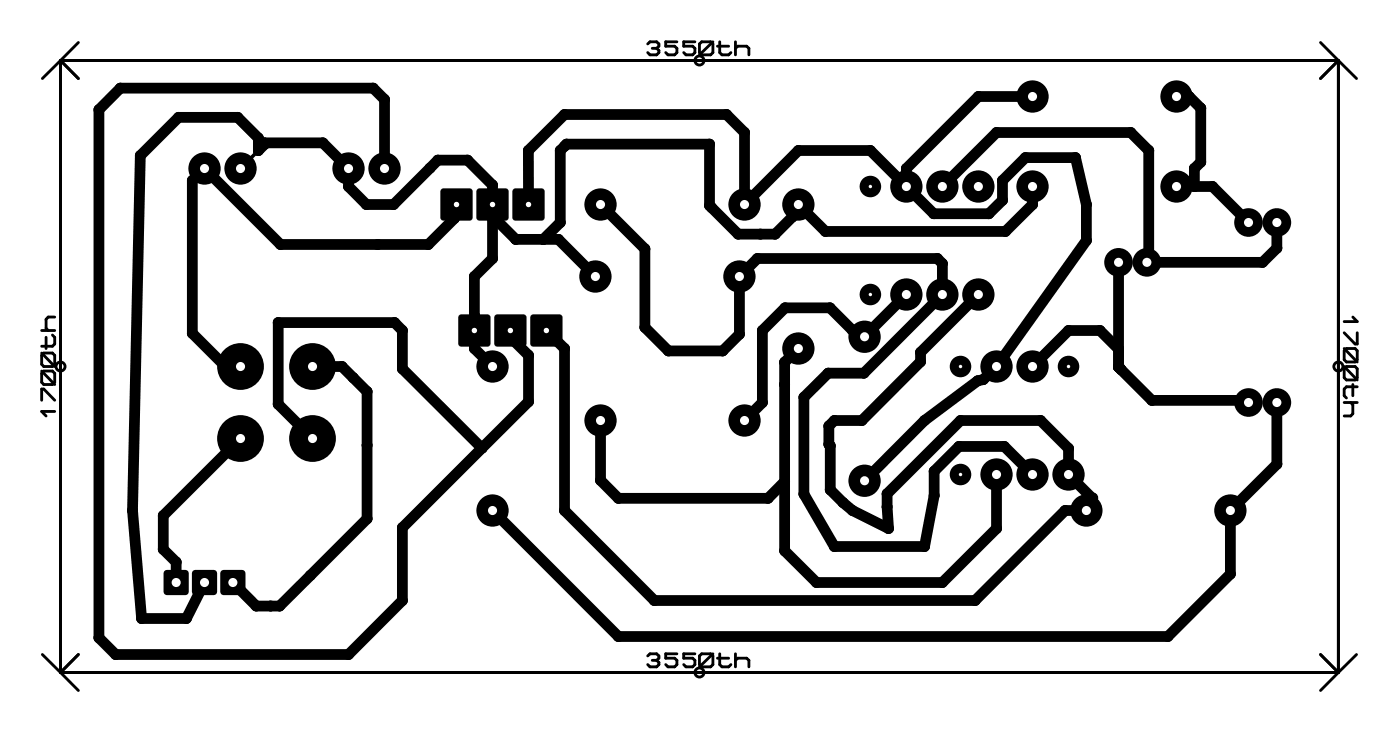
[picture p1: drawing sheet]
<svg xmlns="http://www.w3.org/2000/svg" width="99mm" height="52mm" viewBox="0 0 99 52" stroke-linecap="round" stroke-linejoin="round" font-family="sans-serif">
<g fill="#000">
<path d="M31.1 13.4l.2-.1h2v.2v2l-.2 .1-1.9-.1-.1-.1z" fill-rule="evenodd"/>
<path d="M33.7 13.4l.1-.1h2l.1 .2-.1 2-.1 .1-2-.1-.1-.1z" fill-rule="evenodd"/>
<path d="M36.2 13.4l.1-.1h2l.1 .2v2l-.2 .1-2-.1-.1-.1v-1.9z" fill-rule="evenodd"/>
<path d="M32.4 22.2h2l.2 .1v2l-.1 .1-2 .1-.1-.1-.1-2z" fill-rule="evenodd"/>
<path d="M34.9 22.3l.2-.1h2v.2v2l-.2 .1-1.9-.1-.1-.1z" fill-rule="evenodd"/>
<path d="M37.5 22.3l.1-.1h2l.1 .2-.1 2-.1 .1-2-.1-.1-.1z" fill-rule="evenodd"/>
<path d="M11.6 40.3l.2-.1h1.3l.1 .1 .1 .1v1.4l-.1 .1-.1 .1h-1.3l-.2-.1-.1-.1v-1.4z" fill-rule="evenodd"/>
<path d="M13.6 40.3l.2-.1h1.3l.1 .1 .1 .1v1.4l-.1 .1-.1 .1h-1.3l-.2-.1-.1-.1v-1.4z" fill-rule="evenodd"/>
<path d="M15.6 40.3l.2-.1h1.3l.1 .1 .1 .1v1.4l-.1 .1-.1 .1h-1.3l-.2-.1-.1-.1v-1.4z" fill-rule="evenodd"/>
<circle cx="7" cy="7.7" r=".38"/>
<circle cx="8.5" cy="6.2" r=".38"/>
<circle cx="9.9" cy="11" r=".38"/>
<circle cx="12.6" cy="8.3" r=".38"/>
<circle cx="13.6" cy="12.7" r=".38"/>
<circle cx="14.4" cy="11.9" r="1.14"/>
<circle cx="14.4" cy="11.9" r=".89"/>
<circle cx="16.8" cy="8.3" r=".38"/>
<circle cx="17" cy="11.9" r="1.14"/>
<circle cx="18.2" cy="10.6" r=".38"/>
<circle cx="18.2" cy="9.7" r=".38"/>
<circle cx="18.2" cy="10.6" r=".12"/>
<circle cx="18.7" cy="10.2" r=".38"/>
<circle cx="18.7" cy="10.1" r=".38"/>
<circle cx="19.8" cy="17.2" r=".38"/>
<circle cx="22.8" cy="10.1" r=".38"/>
<circle cx="24.6" cy="11.9" r="1.14"/>
<circle cx="24.6" cy="13.2" r=".38"/>
<circle cx="25.8" cy="14.4" r=".38"/>
<circle cx="26.3" cy="6.2" r=".38"/>
<circle cx="26.6" cy="17.2" r=".38"/>
<circle cx="27.1" cy="11.9" r="1.14"/>
<circle cx="27.1" cy="7" r=".38"/>
<circle cx="27.8" cy="14.4" r=".38"/>
<circle cx="30.2" cy="17.2" r=".38"/>
<circle cx="30.3" cy="11.9" r=".38"/>
<circle cx="30.9" cy="11.3" r=".38"/>
<circle cx="32.1" cy="15.4" r=".38"/>
<circle cx="32.1" cy="14.6" r=".38"/>
<circle cx="33" cy="11.3" r=".38"/>
<circle cx="33.5" cy="19.5" r=".38"/>
<circle cx="34.7" cy="15.4" r=".38"/>
<circle cx="34.7" cy="15.2" r=".38"/>
<circle cx="34.7" cy="18.2" r=".38"/>
<circle cx="34.7" cy="13.1" r=".38"/>
<circle cx="34.7" cy="15.4" r=".12"/>
<circle cx="34.7" cy="15.2" r=".12"/>
<circle cx="34.7" cy="15" r=".12"/>
<circle cx="34.7" cy="15.2" r=".25"/>
<circle cx="34.9" cy="15.4" r=".38"/>
<circle cx="34.9" cy="15.4" r=".12"/>
<circle cx="34.9" cy="15.4" r=".25"/>
<circle cx="36.4" cy="16.9" r=".38"/>
<circle cx="37.3" cy="10.6" r=".38"/>
<circle cx="38.3" cy="16.9" r=".38"/>
<circle cx="39.4" cy="16.9" r=".38"/>
<circle cx="39.5" cy="15.7" r=".38"/>
<circle cx="39.5" cy="10.6" r=".38"/>
<circle cx="39.8" cy="8.1" r=".38"/>
<circle cx="39.8" cy="10.3" r=".38"/>
<circle cx="40" cy="10.2" r=".38"/>
<circle cx="42" cy="19.5" r="1.14"/>
<circle cx="42.4" cy="14.4" r="1.14"/>
<circle cx="45.5" cy="17.6" r=".38"/>
<circle cx="50.1" cy="10.2" r=".38"/>
<circle cx="50.1" cy="14.5" r=".38"/>
<circle cx="50.2" cy="14.6" r=".38"/>
<circle cx="51.3" cy="8.1" r=".38"/>
<circle cx="52.1" cy="16.5" r=".38"/>
<circle cx="52.2" cy="19.5" r="1.14"/>
<circle cx="52.5" cy="14.4" r="1.14"/>
<circle cx="52.5" cy="9.3" r=".38"/>
<circle cx="53.4" cy="18.2" r=".38"/>
<circle cx="53.6" cy="16.5" r=".38"/>
<circle cx="54.7" cy="16.5" r=".38"/>
<circle cx="55.9" cy="15.3" r=".38"/>
<circle cx="56.3" cy="14.4" r="1.14"/>
<circle cx="56.3" cy="10.6" r=".38"/>
<circle cx="58.2" cy="16.3" r=".38"/>
<circle cx="61.4" cy="13.2" r=".76"/>
<circle cx="61.4" cy="10.6" r=".38"/>
<circle cx="63.9" cy="13.2" r="1.14"/>
<circle cx="63.9" cy="11.9" r=".38"/>
<circle cx="65.9" cy="15.1" r=".38"/>
<circle cx="66.1" cy="18.2" r=".38"/>
<circle cx="66.5" cy="13.2" r="1.14"/>
<circle cx="66.5" cy="18.6" r=".38"/>
<circle cx="69" cy="13.2" r="1.14"/>
<circle cx="69" cy="6.8" r=".38"/>
<circle cx="69.8" cy="15.1" r=".38"/>
<circle cx="70.3" cy="9.3" r=".38"/>
<circle cx="70.7" cy="14.1" r=".38"/>
<circle cx="70.7" cy="12.7" r=".38"/>
<circle cx="70.9" cy="16.3" r=".38"/>
<circle cx="72.3" cy="11.1" r=".38"/>
<circle cx="72.8" cy="6.8" r="1.14"/>
<circle cx="72.8" cy="13.2" r="1.14"/>
<circle cx="72.8" cy="14.4" r=".38"/>
<circle cx="75.9" cy="11.1" r=".38"/>
<circle cx="76.6" cy="14.4" r=".38"/>
<circle cx="76.6" cy="17" r=".38"/>
<circle cx="78.9" cy="18.5" r="1.01"/>
<circle cx="79.8" cy="9.3" r=".38"/>
<circle cx="80.9" cy="18.5" r="1.01"/>
<circle cx="81" cy="10.6" r=".38"/>
<circle cx="81" cy="18.4" r=".38"/>
<circle cx="83" cy="6.8" r="1.14"/>
<circle cx="83" cy="13.2" r="1.14"/>
<circle cx="83.9" cy="13.2" r=".12"/>
<circle cx="83.9" cy="6.8" r=".38"/>
<circle cx="84.3" cy="11.9" r=".38"/>
<circle cx="84.3" cy="13.2" r=".38"/>
<circle cx="84.3" cy="13.2" r=".12"/>
<circle cx="84.7" cy="11.4" r=".38"/>
<circle cx="84.7" cy="7.6" r=".38"/>
<circle cx="85.5" cy="13.2" r=".38"/>
<circle cx="88.1" cy="15.7" r="1.01"/>
<circle cx="89.1" cy="18.5" r=".38"/>
<circle cx="90.1" cy="15.7" r="1.01"/>
<circle cx="90.1" cy="17.5" r=".38"/>
<circle cx="9.3" cy="36" r=".38"/>
<circle cx="11.5" cy="38.8" r=".38"/>
<circle cx="11.5" cy="36.4" r=".38"/>
<circle cx="12.4" cy="39.7" r=".38"/>
<circle cx="13.6" cy="23.5" r=".38"/>
<circle cx="15.9" cy="25.9" r=".38"/>
<circle cx="17" cy="25.9" r="1.65"/>
<circle cx="17" cy="30.9" r="1.65"/>
<circle cx="19.6" cy="22.8" r=".38"/>
<circle cx="19.6" cy="28.5" r=".38"/>
<circle cx="22" cy="30.9" r="1.65"/>
<circle cx="22" cy="25.9" r="1.65"/>
<circle cx="24.1" cy="25.9" r=".38"/>
<circle cx="24.9" cy="26.6" r=".38"/>
<circle cx="25.9" cy="31.4" r=".38"/>
<circle cx="25.9" cy="36.6" r=".38"/>
<circle cx="25.9" cy="27.6" r=".38"/>
<circle cx="27.8" cy="22.8" r=".38"/>
<circle cx="28.4" cy="23.3" r=".38"/>
<circle cx="28.4" cy="26" r=".38"/>
<circle cx="28.4" cy="37.2" r=".38"/>
<circle cx="33.5" cy="24.6" r=".38"/>
<circle cx="33.5" cy="22.3" r=".38"/>
<circle cx="34" cy="31.6" r=".38"/>
<circle cx="34.7" cy="36" r="1.14"/>
<circle cx="34.7" cy="25.9" r="1.14"/>
<circle cx="35.3" cy="23.3" r=".12"/>
<circle cx="35.5" cy="23.3" r=".12"/>
<circle cx="36" cy="23.8" r=".38"/>
<circle cx="36" cy="23.8" r=".12"/>
<circle cx="37.3" cy="28.3" r=".38"/>
<circle cx="37.3" cy="25.1" r=".38"/>
<circle cx="39.8" cy="36" r=".38"/>
<circle cx="39.8" cy="24.6" r=".38"/>
<circle cx="42.4" cy="29.7" r="1.14"/>
<circle cx="42.4" cy="33.9" r=".38"/>
<circle cx="43.6" cy="35.2" r=".38"/>
<circle cx="45.5" cy="23.1" r=".38"/>
<circle cx="47.2" cy="24.8" r=".38"/>
<circle cx="51" cy="24.8" r=".38"/>
<circle cx="52.2" cy="23.6" r=".38"/>
<circle cx="52.5" cy="29.7" r="1.14"/>
<circle cx="53.8" cy="23.3" r=".38"/>
<circle cx="53.8" cy="28.4" r=".38"/>
<circle cx="54.2" cy="35.2" r=".38"/>
<circle cx="55.4" cy="25.6" r=".38"/>
<circle cx="55.4" cy="34" r=".38"/>
<circle cx="55.4" cy="27.1" r=".38"/>
<circle cx="55.4" cy="38.9" r=".38"/>
<circle cx="55.4" cy="21.7" r=".38"/>
<circle cx="56.3" cy="24.6" r="1.14"/>
<circle cx="56.7" cy="28" r=".38"/>
<circle cx="56.7" cy="34.9" r=".38"/>
<circle cx="58.4" cy="26.3" r=".38"/>
<circle cx="58.5" cy="31.3" r=".38"/>
<circle cx="58.5" cy="30.1" r=".38"/>
<circle cx="58.6" cy="21.7" r=".38"/>
<circle cx="58.6" cy="34.6" r=".38"/>
<circle cx="58.6" cy="31.4" r=".38"/>
<circle cx="58.9" cy="29.7" r=".38"/>
<circle cx="58.9" cy="38.6" r=".38"/>
<circle cx="59.5" cy="35.5" r=".38"/>
<circle cx="60.1" cy="23.3" r=".38"/>
<circle cx="60.1" cy="36" r=".38"/>
<circle cx="60.8" cy="29.7" r=".38"/>
<circle cx="60.9" cy="26.3" r=".38"/>
<circle cx="61" cy="23.8" r="1.14"/>
<circle cx="61" cy="33.9" r="1.14"/>
<circle cx="61" cy="23.7" r=".38"/>
<circle cx="61.4" cy="20.8" r=".76"/>
<circle cx="62.6" cy="34.8" r=".38"/>
<circle cx="62.6" cy="35.8" r=".38"/>
<circle cx="62.7" cy="37.3" r=".38"/>
<circle cx="63.9" cy="20.8" r="1.14"/>
<circle cx="64.9" cy="24.9" r=".38"/>
<circle cx="64.9" cy="25.5" r=".38"/>
<circle cx="65.2" cy="38.6" r=".38"/>
<circle cx="65.2" cy="29.7" r=".38"/>
<circle cx="65.9" cy="33.2" r=".38"/>
<circle cx="65.9" cy="35" r=".38"/>
<circle cx="66.5" cy="20.8" r="1.14"/>
<circle cx="67.7" cy="31.5" r=".38"/>
<circle cx="67.8" cy="33.5" r=".76"/>
<circle cx="67.8" cy="25.9" r=".76"/>
<circle cx="67.8" cy="29.7" r=".38"/>
<circle cx="69" cy="26.9" r=".38"/>
<circle cx="69" cy="20.8" r="1.14"/>
<circle cx="69.4" cy="26.8" r=".38"/>
<circle cx="70.2" cy="26" r=".38"/>
<circle cx="70.2" cy="26" r=".12"/>
<circle cx="70.3" cy="25.9" r="1.14"/>
<circle cx="70.3" cy="33.5" r="1.14"/>
<circle cx="70.3" cy="26" r=".38"/>
<circle cx="70.3" cy="37.3" r=".38"/>
<circle cx="70.9" cy="31.5" r=".38"/>
<circle cx="72.8" cy="33.5" r="1.14"/>
<circle cx="72.8" cy="25.9" r="1.14"/>
<circle cx="73.4" cy="29.7" r=".38"/>
<circle cx="75.1" cy="36" r=".38"/>
<circle cx="75.4" cy="33.5" r="1.14"/>
<circle cx="75.4" cy="25.9" r=".76"/>
<circle cx="75.4" cy="23.3" r=".38"/>
<circle cx="75.4" cy="31.6" r=".38"/>
<circle cx="76.6" cy="36" r="1.14"/>
<circle cx="77" cy="35.1" r=".38"/>
<circle cx="77.6" cy="23.3" r=".38"/>
<circle cx="78.9" cy="24.6" r=".38"/>
<circle cx="78.9" cy="25.9" r=".38"/>
<circle cx="78.9" cy="25.9" r=".12"/>
<circle cx="79.1" cy="26.1" r=".38"/>
<circle cx="79.1" cy="26.1" r=".12"/>
<circle cx="81.3" cy="28.2" r=".38"/>
<circle cx="86.8" cy="36" r="1.14"/>
<circle cx="87.9" cy="28.2" r=".38"/>
<circle cx="88.1" cy="28.4" r="1.01"/>
<circle cx="90.1" cy="28.4" r="1.01"/>
<circle cx="90.1" cy="32.7" r=".38"/>
<circle cx="7" cy="45" r=".38"/>
<circle cx="8.2" cy="46.2" r=".38"/>
<circle cx="10" cy="43.6" r=".38"/>
<circle cx="13.1" cy="43.6" r=".38"/>
<circle cx="18.1" cy="42.8" r=".38"/>
<circle cx="19.1" cy="42.8" r=".38"/>
<circle cx="19.7" cy="42.8" r=".38"/>
<circle cx="21.9" cy="40.6" r=".38"/>
<circle cx="24.6" cy="46.2" r=".38"/>
<circle cx="28.4" cy="42.4" r=".38"/>
<circle cx="43.6" cy="44.9" r=".38"/>
<circle cx="46.2" cy="42.4" r=".38"/>
<circle cx="57.6" cy="41.1" r=".38"/>
<circle cx="66.5" cy="41.1" r=".38"/>
<circle cx="68.8" cy="42.4" r=".38"/>
<circle cx="82.4" cy="44.9" r=".38"/>
<circle cx="86.8" cy="40.5" r=".38"/>
</g>
<path d="M4.3 4.3h90.1v43.1h-90.1z" fill="none" stroke="#000" stroke-width=".2"/>
<g fill="none" stroke="#000" stroke-width=".76">
<path d="M27.1 11.9v-4.9l-.8-.8h-17.8l-1.5 1.5v37.3l1.2 1.2h16.4l3.8-3.8v-5.2l8.9-8.9v-3.2l-1.3-1.3M32.2 14.4l-.1 .2v.8l-1.9 1.8h-10.4l-5.4-5.3-.8 .8v10.8l2.3 2.4h1.1M34.7 15.2v3l-1.2 1.3v2.8M34.7 14.4v-1.3l-1.7-1.8h-2.1l-3.1 3.1h-2l-1.2-1.2v-1.3l-1.8-1.8h-4.1v.1l-.5 .4v-.9l-1.4-1.4h-4.2l-2.7 2.7-.6 25 .7 7.6h3.1l1.3-2.5M34.9 15.4l1.5 1.5h3l2.6 2.6M37.3 14.4v-3.8l2.5-2.5h11.5l1.2 1.2v5.1l3.8-3.8h5.1l4.5 4.5h3.9l.9-1v-1.4l1.6-1.6h3.6l.7 3.3v2.6l-6.3 8.9M42.4 14.4l3.1 3.2v5.5l1.7 1.7h3.8l1.2-1.2v-4.1l1.2-1.3h12.7l.4 .4v2.2l-5.6 5.5h-2.5l-1.7 1.7v6.9l2.2 3.7h6.3l.7-3.6v-1.8l1.8-1.7h3.2l1.9 2M66.5 13.2l3.8-3.9h9.5l1.2 1.3v7.8l-.1 .1h8.2l1-1v-1.8M72.8 13.2v1.2l-1.9 1.9h-12.7l-1.9-1.9-.4 .9-1.2 1.2h-2.6l-2-2v-4.3h-10.1l-.5 .4v5.1l-1.2 1.2M72.8 6.8h-3.8l-5.1 5.1v1.3M78.9 18.5v7.4l2.4 2.3h6.6l.2 .2M83 6.8h.9l.8 .8v3.8l-.4 .5v1.3h1.2l2.6 2.5"/>
<path d="M17 30.9l-5.5 5.5v2.4l.9 .9v1.4M22 25.9h2.1l1.8 1.7v9l-6.2 6.2h-1.6l-1.7-1.7M22 30.9l-2.4-2.4v-5.7h8.2l.6 .5v2.7l5.6 5.6M33.5 22.3h.1M33.5 22.3v2.3l1.2 1.3M42.4 29.7v4.2l1.2 1.3h10.6l1.2-1.2M56.3 24.6l-.9 1v13.3l2.2 2.2h8.9l3.8-3.8v-3.8M63.9 20.8l-2.9 3-.9-.5-1.5-1.6h-3.2l-1.6 1.6v5.1l-1.3 1.3M69 20.8l-4.1 4.1v.6l-4.1 4.2h-1.9l-.4 .4v1.2l.1 .1v3.2l1.5 1.4 2.6 1.3-.1-2.5 5.2-5.1h5.6l2 1.9v1.9l1.6 1.6-.4 .9h-1.5l-6.3 6.4h-22.6l-6.4-6.4v-11.4l-1.3-1.3M70.3 25.9v.1h-.1M70.3 25.9l-.9 .9-.4 .1-3.8 2.8-4.2 4.2M78.9 24.6l-1.3-1.3h-2.2l-2.6 2.6"/>
<path d="M90.1 28.4v4.3l-3.3 3.3v4.5l-4.4 4.4h-38.8l-8.9-8.9"/>
</g>
<path d="M18.2 10.6l-1.2 1.3M34.7 15.4v-1l.2 1M83 13.2h1.3M35.3 23.3h.7v.5l-.5-.5zM70.3 25.9l-.1 .1M78.9 25.9l.2 .2M79.1 26.1h.1" fill="none" stroke="#000" stroke-width=".25"/>
<path d="M34.7 15.2l.2 .2" fill="none" stroke="#000" stroke-width=".51"/>
<g fill="#000">
<circle cx="77" cy="35.1" r=".38"/>
<circle cx="78.9" cy="25.9" r=".38"/>
</g>
<circle cx="14.4" cy="11.9" r=".32" fill="#fff"/>
<circle cx="17" cy="11.9" r=".89" fill="#000"/>
<circle cx="17" cy="11.9" r=".32" fill="#fff"/>
<circle cx="24.6" cy="11.9" r=".89" fill="#000"/>
<circle cx="24.6" cy="11.9" r=".32" fill="#fff"/>
<circle cx="27.1" cy="11.9" r=".89" fill="#000"/>
<circle cx="27.1" cy="11.9" r=".32" fill="#fff"/>
<path d="M31.3 13.5h1.8v1.8h-1.8z" fill="#000"/>
<circle cx="32.2" cy="14.4" r=".19" fill="#fff"/>
<path d="M33.9 13.5h1.7v1.8h-1.7z" fill="#000"/>
<circle cx="34.7" cy="14.4" r=".19" fill="#fff"/>
<path d="M36.4 13.5h1.8v1.8h-1.8z" fill="#000"/>
<circle cx="37.3" cy="14.4" r=".19" fill="#fff"/>
<path d="M32.6 22.4h1.8v1.8h-1.8z" fill="#000"/>
<circle cx="33.5" cy="23.3" r=".19" fill="#fff"/>
<path d="M35.1 22.4h1.8v1.8h-1.8z" fill="#000"/>
<circle cx="36" cy="23.3" r=".19" fill="#fff"/>
<path d="M37.7 22.4h1.7v1.8h-1.7z" fill="#000"/>
<circle cx="38.5" cy="23.3" r=".19" fill="#fff"/>
<circle cx="61" cy="23.8" r=".89" fill="#000"/>
<circle cx="61" cy="23.8" r=".32" fill="#fff"/>
<circle cx="61" cy="33.9" r=".89" fill="#000"/>
<circle cx="61" cy="33.9" r=".32" fill="#fff"/>
<circle cx="52.5" cy="29.7" r=".89" fill="#000"/>
<circle cx="52.5" cy="29.7" r=".32" fill="#fff"/>
<circle cx="42.4" cy="29.7" r=".89" fill="#000"/>
<circle cx="42.4" cy="29.7" r=".32" fill="#fff"/>
<circle cx="56.3" cy="24.6" r=".89" fill="#000"/>
<circle cx="56.3" cy="24.6" r=".32" fill="#fff"/>
<circle cx="56.3" cy="14.4" r=".89" fill="#000"/>
<circle cx="56.3" cy="14.4" r=".32" fill="#fff"/>
<circle cx="52.2" cy="19.5" r=".89" fill="#000"/>
<circle cx="52.2" cy="19.5" r=".32" fill="#fff"/>
<circle cx="42" cy="19.5" r=".89" fill="#000"/>
<circle cx="42" cy="19.5" r=".32" fill="#fff"/>
<circle cx="72.8" cy="6.8" r=".89" fill="#000"/>
<circle cx="72.8" cy="6.8" r=".32" fill="#fff"/>
<circle cx="83" cy="6.8" r=".89" fill="#000"/>
<circle cx="83" cy="6.8" r=".32" fill="#fff"/>
<circle cx="34.7" cy="36" r=".89" fill="#000"/>
<circle cx="34.7" cy="36" r=".32" fill="#fff"/>
<circle cx="34.7" cy="25.9" r=".89" fill="#000"/>
<circle cx="34.7" cy="25.9" r=".32" fill="#fff"/>
<circle cx="61.4" cy="20.8" r=".51" fill="#000"/>
<circle cx="61.4" cy="20.8" r=".12" fill="#fff"/>
<circle cx="63.9" cy="20.8" r=".89" fill="#000"/>
<circle cx="63.9" cy="20.8" r=".32" fill="#fff"/>
<circle cx="66.5" cy="20.8" r=".89" fill="#000"/>
<circle cx="66.5" cy="20.8" r=".32" fill="#fff"/>
<circle cx="69" cy="20.8" r=".89" fill="#000"/>
<circle cx="69" cy="20.8" r=".32" fill="#fff"/>
<circle cx="69" cy="13.2" r=".89" fill="#000"/>
<circle cx="69" cy="13.2" r=".32" fill="#fff"/>
<circle cx="66.5" cy="13.2" r=".89" fill="#000"/>
<circle cx="66.5" cy="13.2" r=".32" fill="#fff"/>
<circle cx="63.9" cy="13.2" r=".89" fill="#000"/>
<circle cx="63.9" cy="13.2" r=".32" fill="#fff"/>
<circle cx="61.4" cy="13.2" r=".51" fill="#000"/>
<circle cx="61.4" cy="13.2" r=".12" fill="#fff"/>
<circle cx="83" cy="13.2" r=".89" fill="#000"/>
<circle cx="83" cy="13.2" r=".32" fill="#fff"/>
<circle cx="72.8" cy="13.2" r=".89" fill="#000"/>
<circle cx="72.8" cy="13.2" r=".32" fill="#fff"/>
<circle cx="76.6" cy="36" r=".89" fill="#000"/>
<circle cx="76.6" cy="36" r=".32" fill="#fff"/>
<circle cx="86.8" cy="36" r=".89" fill="#000"/>
<circle cx="86.8" cy="36" r=".32" fill="#fff"/>
<circle cx="88.1" cy="15.7" r=".76" fill="#000"/>
<circle cx="88.1" cy="15.7" r=".32" fill="#fff"/>
<circle cx="90.1" cy="15.7" r=".76" fill="#000"/>
<circle cx="90.1" cy="15.7" r=".32" fill="#fff"/>
<circle cx="80.9" cy="18.5" r=".76" fill="#000"/>
<circle cx="80.9" cy="18.5" r=".32" fill="#fff"/>
<circle cx="78.9" cy="18.5" r=".76" fill="#000"/>
<circle cx="78.9" cy="18.5" r=".32" fill="#fff"/>
<circle cx="88.1" cy="28.4" r=".76" fill="#000"/>
<circle cx="88.1" cy="28.4" r=".32" fill="#fff"/>
<circle cx="90.1" cy="28.4" r=".76" fill="#000"/>
<circle cx="90.1" cy="28.4" r=".32" fill="#fff"/>
<circle cx="67.8" cy="33.5" r=".51" fill="#000"/>
<circle cx="67.8" cy="33.5" r=".12" fill="#fff"/>
<circle cx="70.3" cy="33.5" r=".89" fill="#000"/>
<circle cx="70.3" cy="33.5" r=".32" fill="#fff"/>
<circle cx="72.8" cy="33.5" r=".89" fill="#000"/>
<circle cx="72.8" cy="33.5" r=".32" fill="#fff"/>
<circle cx="75.4" cy="33.5" r=".89" fill="#000"/>
<circle cx="75.4" cy="33.5" r=".32" fill="#fff"/>
<circle cx="75.4" cy="25.9" r=".51" fill="#000"/>
<circle cx="75.4" cy="25.9" r=".12" fill="#fff"/>
<circle cx="72.8" cy="25.9" r=".89" fill="#000"/>
<circle cx="72.8" cy="25.9" r=".32" fill="#fff"/>
<circle cx="70.3" cy="25.9" r=".89" fill="#000"/>
<circle cx="70.3" cy="25.9" r=".32" fill="#fff"/>
<circle cx="67.8" cy="25.9" r=".51" fill="#000"/>
<circle cx="67.8" cy="25.9" r=".12" fill="#fff"/>
<circle cx="52.5" cy="14.4" r=".89" fill="#000"/>
<circle cx="52.5" cy="14.4" r=".32" fill="#fff"/>
<circle cx="42.4" cy="14.4" r=".89" fill="#000"/>
<circle cx="42.4" cy="14.4" r=".32" fill="#fff"/>
<path d="M15.8 40.5h1.3v1.2h-1.3z" fill="#000"/>
<circle cx="16.4" cy="41.1" r=".32" fill="#fff"/>
<path d="M13.8 40.5h1.3v1.2h-1.3z" fill="#000"/>
<circle cx="14.4" cy="41.1" r=".32" fill="#fff"/>
<path d="M11.8 40.5h1.3v1.2h-1.3z" fill="#000"/>
<circle cx="12.4" cy="41.1" r=".32" fill="#fff"/>
<circle cx="17" cy="25.9" r="1.27" fill="#000"/>
<circle cx="17" cy="25.9" r=".32" fill="#fff"/>
<circle cx="22" cy="30.9" r="1.27" fill="#000"/>
<circle cx="22" cy="30.9" r=".32" fill="#fff"/>
<circle cx="17" cy="30.9" r="1.27" fill="#000"/>
<circle cx="17" cy="30.9" r=".32" fill="#fff"/>
<circle cx="22" cy="25.9" r="1.27" fill="#000"/>
<circle cx="22" cy="25.9" r=".32" fill="#fff"/>
<g fill="none" stroke="#000" stroke-width=".2">
<path d="M4.3 4.3h90.1v43.1h-90.1zM4.3 4.3h90.1M4.3 4.3l1.2 1.2M4.3 4.3v43.1M4.3 4.3l-1.3 1.2M5.5 3l-1.2 1.3M45.7 3.1l.2-.2h.4l.2 .2v.2l-.2 .1M46 3.4h.3M46.3 3.4l.2 .2v.1l-.2 .2h-.4l-.2-.2M47.8 2.9h-.8v.4h.6l.2 .1v.3l-.2 .2h-.5l-.1-.2M49 2.9h-.8v.4h.7l.1 .1v.3l-.1 .2h-.5l-.2-.2M49.3 3.1l.2-.2h.6l.2 .2v.6l-.2 .2h-.6l-.2-.2z"/>
<path d="M50.3 2.9l-1 1M50.6 3.3h.8M50.8 2.9v.8l.1 .2h.5l.2-.2M51.9 3.4l.1-.1h.7l.1 .1v.5M51.9 2.9v1M93.2 3l1.2 1.3M94.4 4.3l-1.2 1.2M94.4 4.3v43.1M94.4 4.3l1.3 1.2M2.9 28.2v-.8h.2l.8 .8M2.9 26.2l1 .9M2.9 24.9l1 1"/>
<path d="M2.9 23.3h1M3.1 24.9h.6l.2 .2v.6l-.2 .2h-.6l-.2-.2v-.6zM3.1 26.2h.6l.2 .1v.7l-.2 .1h-.6l-.2-.1v-.7zM3.2 23.8v.8M3.7 23.6l.2 .2v.5l-.2 .1h-.8M3.9 29h-1l.3 .3M3.9 22.4h-.5l-.2 .1v.7l.2 .1M94.8 23.5l.8 .8h.2v-.8M94.8 24.7l.2-.1h.6l.2 .1v.7l-.2 .1h-.6l-.2-.1zM94.8 26l.2-.1h.6l.2 .1v.6l-.2 .2h-.6l-.2-.2zM94.8 24.6l1 .9M94.8 25.9l1 .9"/>
<path d="M94.8 28.4h1M95.3 28.4l.1 .2v.6l-.1 .1h-.5M95.4 22.4l.4 .3h-1M95.4 27.1v.8M95.8 27.3h-.8l-.2 .1v.5l.2 .2M3 46.2l1.3 1.2M4.3 47.4h90.1M4.3 47.4l1.2 1.3M5.5 46.2l-1.2 1.2M45.7 46.3l.2-.2h.4l.2 .2v.1l-.2 .2M46 46.6h.3M46.3 46.6l.2 .1v.2l-.2 .1h-.4l-.2-.1"/>
<path d="M47.8 46.1h-.8v.3h.6l.2 .2v.3l-.2 .1h-.5l-.1-.1M49 46.1h-.8v.3h.7l.1 .2v.3l-.1 .1h-.5l-.2-.1M49.3 46.3l.2-.2h.6l.2 .2v.6l-.2 .1h-.6l-.2-.1zM50.3 46.1l-1 .9M50.6 46.4h.8M50.8 46.1v.8l.1 .1h.5l.2-.1M51.9 46.6l.1-.2h.7l.1 .2v.4M51.9 46.1v.9M93.2 46.2l1.2 1.2M94.4 47.4l-1.2 1.3M95.7 46.2l-1.3 1.2"/>
<circle cx="49.3" cy="4.3" r=".32"/>
<circle cx="4.3" cy="25.9" r=".32"/>
<circle cx="94.4" cy="25.9" r=".32"/>
<circle cx="49.3" cy="47.4" r=".32"/>
</g>
</svg>
